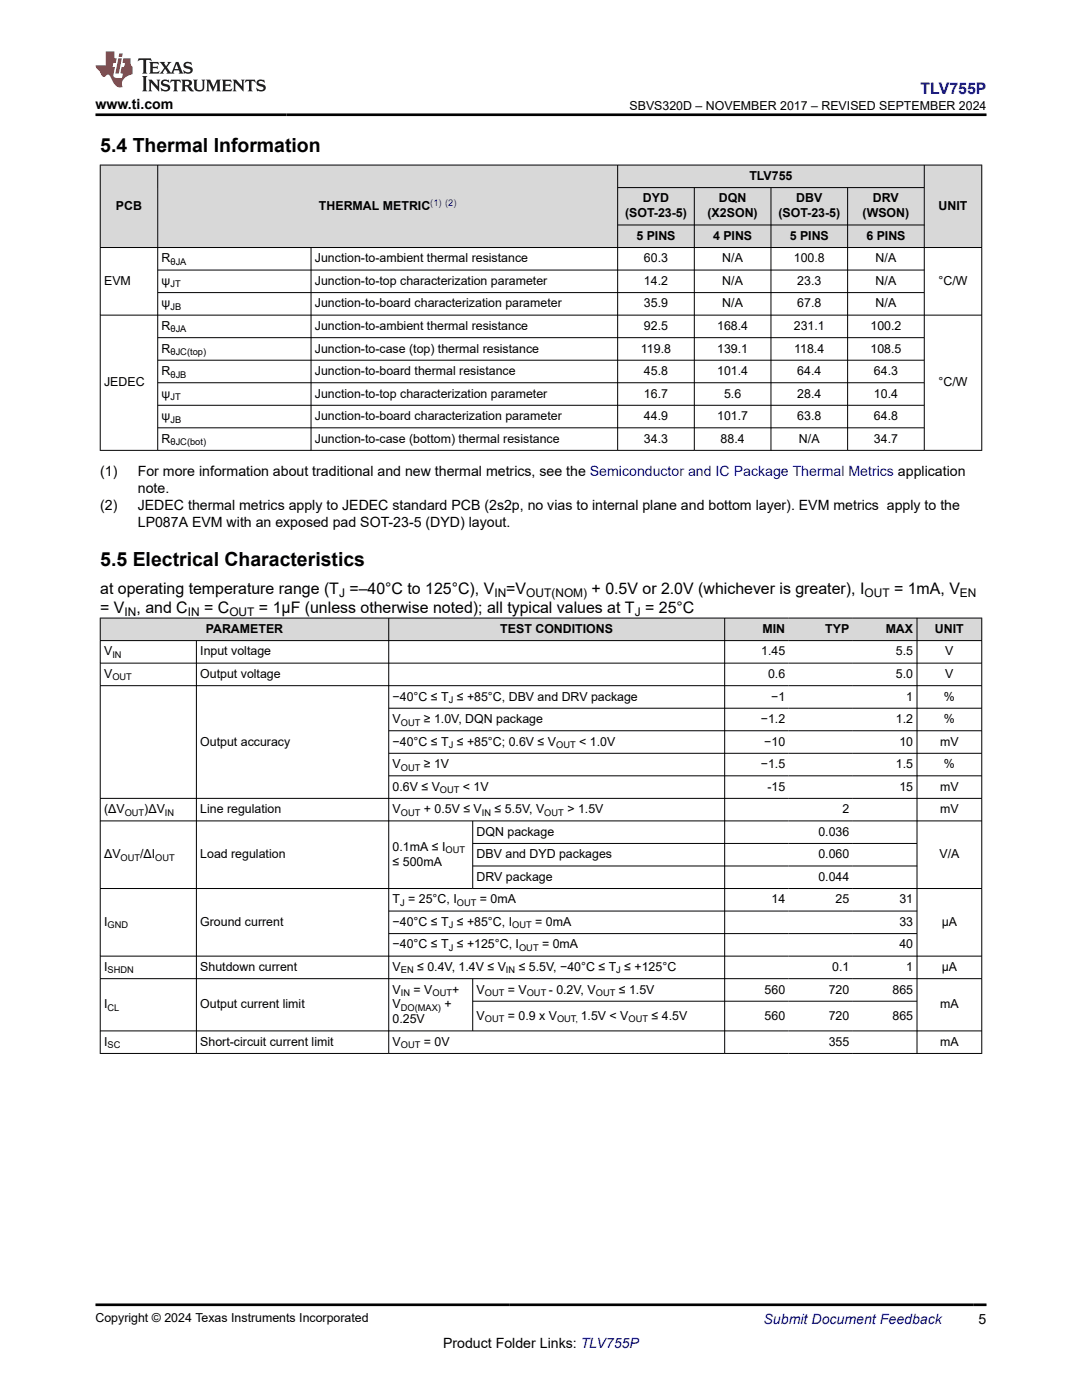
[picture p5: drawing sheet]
<svg xmlns="http://www.w3.org/2000/svg" width="216mm" height="279mm" viewBox="0 0 216 279" stroke-linecap="round" stroke-linejoin="round" font-family="sans-serif">
<defs><g id="words">
<g font-size="3.9">
<text x="20" y="30.3">5.4 Thermal Information</text>
<text x="20" y="113">5.5 Electrical Characteristics</text>
</g>
<text font-size="3.2" fill="#00f" x="183.7" y="18.7">TLV755P</text>
<g font-size="3.2">
<text x="20" y="118.5">at operating temperature range (T =–40°C to 125°C), V</text>
<text x="101" y="118.5">=V</text>
<text x="118.1" y="118.5">+ 0.5V or 2.0V (whichever is greater), I</text>
<text x="178.4" y="118.5">= 1mA, V</text>
<text x="20" y="122.3">= V</text>
<text x="27.2" y="122.3">, and C</text>
<text x="40.7" y="122.3">= C</text>
<text x="51.7" y="122.3">= 1μF (unless otherwise noted); all typical values at T = 25°C</text>
</g>
<g font-size="2.8">
<text x="19" y="21.8">www.ti.com</text>
<text x="20" y="95">(1)</text>
<text x="27.5" y="95">For more information about traditional and new thermal metrics, see the Semiconductor and IC Package Thermal Metrics application</text>
<text x="20" y="101.8">(2)</text>
<text x="27.5" y="98.4">note.</text>
<text x="27.5" y="101.8">JEDEC thermal metrics apply to JEDEC standard PCB (2s2p, no vias to internal plane and bottom layer). EVM metrics apply to the</text>
<text x="27.5" y="105.2">LP087A EVM with an exposed pad SOT-23-5 (DYD) layout.</text>
<text x="88.4" y="269">Product Folder Links: TLV755P</text>
<text x="195.3" y="264.2">5</text>
</g>
<text font-size="2.8" fill="#00f" x="152.4" y="264.2">Submit Document Feedback</text>
<g font-size="2.5">
<text x="125.6" y="21.9">SBVS320D – NOVEMBER 2017 – REVISED SEPTEMBER 2024</text>
<text x="149.5" y="35.9">TLV755</text>
<text x="23.1" y="41.9">PCB</text>
<text x="63.6" y="41.9">THERMAL METRIC</text>
<text x="128.3" y="40.4">DYD</text>
<text x="143.4" y="40.4">DQN</text>
<text x="158.9" y="40.4">DBV</text>
<text x="174.2" y="40.4">DRV</text>
<text x="187.3" y="41.9">UNIT</text>
<text x="124.7" y="43.4">(SOT-23-5)</text>
<text x="127" y="47.9">5 PINS</text>
<text x="141.2" y="43.4">(X2SON)</text>
<text x="142.3" y="47.9">4 PINS</text>
<text x="155.3" y="43.4">(SOT-23-5)</text>
<text x="157.6" y="47.9">5 PINS</text>
<text x="172.1" y="43.4">(WSON)</text>
<text x="172.9" y="47.9">6 PINS</text>
<text x="32.2" y="52.4">R</text>
<text x="62.8" y="52.4">Junction-to-ambient thermal resistance</text>
<text x="128.5" y="52.4">60.3</text>
<text x="144.1" y="52.4">N/A</text>
<text x="158.4" y="52.4">100.8</text>
<text x="174.7" y="52.4">N/A</text>
<text x="20.8" y="56.9">EVM</text>
<text x="32.2" y="56.9">ψ</text>
<text x="62.8" y="56.9">Junction-to-top characterization parameter</text>
<text x="128.5" y="56.9">14.2</text>
<text x="144.1" y="56.9">N/A</text>
<text x="159.1" y="56.9">23.3</text>
<text x="174.7" y="56.9">N/A</text>
<text x="187.3" y="56.9">°C/W</text>
<text x="32.2" y="61.4">ψ</text>
<text x="32.2" y="65.9">R</text>
<text x="62.8" y="61.4">Junction-to-board characterization parameter</text>
<text x="62.8" y="65.9">Junction-to-ambient thermal resistance</text>
<text x="128.5" y="61.4">35.9</text>
<text x="128.5" y="65.9">92.5</text>
<text x="143.1" y="65.9">168.4</text>
<text x="144.1" y="61.4">N/A</text>
<text x="158.4" y="65.9">231.1</text>
<text x="159.1" y="61.4">67.8</text>
<text x="173.7" y="65.9">100.2</text>
<text x="174.7" y="61.4">N/A</text>
<text x="32.2" y="70.3">R</text>
<text x="62.8" y="70.3">Junction-to-case (top) thermal resistance</text>
<text x="127.9" y="70.3">119.8</text>
<text x="143.1" y="70.3">139.1</text>
<text x="158.5" y="70.3">118.4</text>
<text x="173.7" y="70.3">108.5</text>
<text x="20.8" y="77.1">JEDEC</text>
<text x="32.2" y="74.8">R</text>
<text x="62.8" y="74.8">Junction-to-board thermal resistance</text>
<text x="128.5" y="74.8">45.8</text>
<text x="143.1" y="74.8">101.4</text>
<text x="159.1" y="74.8">64.4</text>
<text x="174.4" y="74.8">64.3</text>
<text x="187.3" y="77.1">°C/W</text>
<text x="32.2" y="79.3">ψ</text>
<text x="32.2" y="83.8">ψ</text>
<text x="62.8" y="79.3">Junction-to-top characterization parameter</text>
<text x="62.8" y="83.8">Junction-to-board characterization parameter</text>
<text x="128.5" y="79.3">16.7</text>
<text x="128.5" y="83.8">44.9</text>
<text x="143.1" y="83.8">101.7</text>
<text x="144.5" y="79.3">5.6</text>
<text x="159.1" y="79.3">28.4</text>
<text x="159.1" y="83.8">63.8</text>
<text x="174.4" y="79.3">10.4</text>
<text x="174.4" y="83.8">64.8</text>
<text x="32.2" y="88.3">R</text>
<text x="62.8" y="88.3">Junction-to-case (bottom) thermal resistance</text>
<text x="128.5" y="88.3">34.3</text>
<text x="143.8" y="88.3">88.4</text>
<text x="159.4" y="88.3">N/A</text>
<text x="174.4" y="88.3">34.7</text>
<text x="20.8" y="130.8">V</text>
<text x="40" y="130.8">Input voltage</text>
<text x="41.1" y="126.3">PARAMETER</text>
<text x="99.8" y="126.3">TEST CONDITIONS</text>
<text x="151.9" y="130.8">1.45</text>
<text x="152.2" y="126.3">MIN</text>
<text x="164.7" y="126.3">TYP</text>
<text x="176.7" y="126.3">MAX</text>
<text x="178.8" y="130.8">5.5</text>
<text x="186.6" y="126.3">UNIT</text>
<text x="188.6" y="130.8">V</text>
<text x="20.8" y="135.3">V</text>
<text x="40" y="135.3">Output voltage</text>
<text x="153.3" y="135.3">0.6</text>
<text x="178.8" y="135.3">5.0</text>
<text x="188.6" y="135.3">V</text>
<text x="78.3" y="139.8">−40°C ≤ T ≤ +85°C, DBV and DRV package</text>
<text x="153.9" y="139.8">−1</text>
<text x="180.8" y="139.8">1</text>
<text x="188.3" y="139.8">%</text>
<text x="40" y="148.8">Output accuracy</text>
<text x="78.3" y="144.3">V</text>
<text x="78.3" y="148.8">−40°C ≤ T ≤ +85°C; 0.6V ≤ V</text>
<text x="84.6" y="144.3">≥ 1.0V, DQN package</text>
<text x="115.6" y="148.8">&lt; 1.0V</text>
<text x="151.8" y="144.3">−1.2</text>
<text x="152.5" y="148.8">−10</text>
<text x="178.8" y="144.3">1.2</text>
<text x="179.5" y="148.8">10</text>
<text x="187.6" y="148.8">mV</text>
<text x="188.3" y="144.3">%</text>
<text x="78.3" y="153.3">V</text>
<text x="84.6" y="153.3">≥ 1V</text>
<text x="151.8" y="153.3">−1.5</text>
<text x="178.8" y="153.3">1.5</text>
<text x="188.3" y="153.3">%</text>
<text x="78.3" y="157.8">0.6V ≤ V</text>
<text x="92.4" y="157.8">&lt; 1V</text>
<text x="153.1" y="157.8">-15</text>
<text x="179.5" y="157.8">15</text>
<text x="187.6" y="157.8">mV</text>
<text x="20.8" y="162.3">(ΔV</text>
<text x="28.8" y="162.3">)ΔV</text>
<text x="40" y="162.3">Line regulation</text>
<text x="78.3" y="162.3">V</text>
<text x="84.6" y="162.3">+ 0.5V ≤ V</text>
<text x="95.1" y="166.8">DQN package</text>
<text x="98.7" y="162.3">≤ 5.5V, V</text>
<text x="113.2" y="162.3">&gt; 1.5V</text>
<text x="163.3" y="166.8">0.036</text>
<text x="168.1" y="162.3">2</text>
<text x="187.6" y="162.3">mV</text>
<text x="20.8" y="171.3">ΔV</text>
<text x="28" y="171.3">/ΔI</text>
<text x="40" y="171.3">Load regulation</text>
<text x="78.3" y="169.8">0.1mA ≤ I</text>
<text x="78.3" y="172.8">≤ 500mA</text>
<text x="95.1" y="171.3">DBV and DYD packages</text>
<text x="163.3" y="171.3">0.060</text>
<text x="187.4" y="171.3">V/A</text>
<text x="95.1" y="175.8">DRV package</text>
<text x="163.3" y="175.8">0.044</text>
<text x="20.8" y="184.8">I</text>
<text x="40" y="184.8">Ground current</text>
<text x="78.3" y="180.3">T = 25°C, I</text>
<text x="78.3" y="184.8">−40°C ≤ T ≤ +85°C, I</text>
<text x="95.8" y="180.3">= 0mA</text>
<text x="106.8" y="184.8">= 0mA</text>
<text x="153.9" y="180.3">14</text>
<text x="166.7" y="180.3">25</text>
<text x="179.5" y="180.3">31</text>
<text x="179.5" y="184.8">33</text>
<text x="187.9" y="184.8">µA</text>
<text x="78.3" y="189.3">−40°C ≤ T ≤ +125°C, I</text>
<text x="108.2" y="189.3">= 0mA</text>
<text x="179.5" y="189.3">40</text>
<text x="20.8" y="193.8">I</text>
<text x="40" y="193.8">Shutdown current</text>
<text x="78.3" y="193.8">V</text>
<text x="83.2" y="193.8">≤ 0.4V, 1.4V ≤ V</text>
<text x="103.5" y="193.8">≤ 5.5V, −40°C ≤ T ≤ +125°C</text>
<text x="166" y="193.8">0.1</text>
<text x="180.8" y="193.8">1</text>
<text x="187.9" y="193.8">µA</text>
<text x="20.8" y="201.2">I</text>
<text x="40" y="201.2">Output current limit</text>
<text x="78.3" y="201.2">V</text>
<text x="78.3" y="198.3">V</text>
<text x="82.5" y="198.3">= V</text>
<text x="88.7" y="201.2">+</text>
<text x="90.2" y="198.3">+</text>
<text x="95.1" y="198.3">V</text>
<text x="95.1" y="203.5">V</text>
<text x="101.3" y="198.3">= V</text>
<text x="101.3" y="203.5">= 0.9 x V</text>
<text x="109.5" y="198.3">- 0.2V, V</text>
<text x="115.9" y="203.5">1.5V &lt; V</text>
<text x="123.5" y="198.3">≤ 1.5V</text>
<text x="130" y="203.5">≤ 4.5V</text>
<text x="152.6" y="198.3">560</text>
<text x="152.6" y="203.5">560</text>
<text x="165.4" y="198.3">720</text>
<text x="165.4" y="203.5">720</text>
<text x="178.1" y="198.3">865</text>
<text x="178.1" y="203.5">865</text>
<text x="187.6" y="201.2">mA</text>
<text x="20.8" y="208.7">I</text>
<text x="40" y="208.7">Short-circuit current limit</text>
<text x="78.3" y="204.2">0.25V</text>
<text x="78.3" y="208.7">V</text>
<text x="84.6" y="208.7">= 0V</text>
<text x="165.4" y="208.7">355</text>
<text x="187.6" y="208.7">mA</text>
<text x="19" y="263.9">Copyright © 2024 Texas Instruments Incorporated</text>
</g>
<g font-size="2.4">
<text x="67.7" y="119.1">J</text>
<text x="98.7" y="119.1">IN</text>
<text x="105" y="119.1">OUT(NOM)</text>
<text x="172.5" y="119.1">OUT</text>
<text x="191.5" y="119.1">EN</text>
<text x="24.9" y="122.9">IN</text>
<text x="37.5" y="122.9">IN</text>
<text x="45.8" y="122.9">OUT</text>
<text x="126.6" y="122.9">J</text>
</g>
<text font-size="1.9" fill="#00f" x="85.9" y="41.1">(1) (2)</text>
<g font-size="1.9">
<text x="34" y="52.9">θJA</text>
<text x="34" y="57.4">JT</text>
<text x="34" y="61.8">JB</text>
<text x="34" y="66.3">θJA</text>
<text x="34" y="70.8">θJC(top)</text>
<text x="34" y="75.3">θJB</text>
<text x="34" y="79.8">JT</text>
<text x="34" y="84.3">JB</text>
<text x="34" y="88.8">θJC(bot)</text>
<text x="22.4" y="131.3">IN</text>
<text x="22.4" y="135.8">OUT</text>
<text x="89.5" y="140.3">J</text>
<text x="80" y="144.8">OUT</text>
<text x="89.5" y="149.3">J</text>
<text x="111" y="149.3">OUT</text>
<text x="80" y="153.8">OUT</text>
<text x="87.8" y="158.3">OUT</text>
<text x="24.9" y="162.8">OUT</text>
<text x="32.9" y="162.8">IN</text>
<text x="80" y="162.8">OUT</text>
<text x="96.2" y="162.8">IN</text>
<text x="108.6" y="162.8">OUT</text>
<text x="24.1" y="171.8">OUT</text>
<text x="31" y="171.8">OUT</text>
<text x="88.9" y="170.3">OUT</text>
<text x="21.5" y="185.3">GND</text>
<text x="79.8" y="180.8">J</text>
<text x="89.5" y="185.3">J</text>
<text x="91.2" y="180.8">OUT</text>
<text x="102.2" y="185.3">OUT</text>
<text x="89.5" y="189.8">J</text>
<text x="103.6" y="189.8">OUT</text>
<text x="21.5" y="194.3">SHDN</text>
<text x="80" y="194.3">EN</text>
<text x="101" y="194.3">IN</text>
<text x="123" y="194.3">J</text>
<text x="21.5" y="201.7">CL</text>
<text x="80" y="201.7">DO(MAX)</text>
<text x="80" y="198.8">IN</text>
<text x="86.3" y="198.8">OUT</text>
<text x="96.7" y="198.8">OUT</text>
<text x="96.7" y="204">OUT</text>
<text x="105.1" y="198.8">OUT</text>
<text x="111.2" y="204">OUT,</text>
<text x="118.9" y="198.8">OUT</text>
<text x="125.4" y="204">OUT</text>
<text x="21.5" y="209.2">SC</text>
<text x="80" y="209.2">OUT</text>
</g>
</g></defs>
<g fill="#d8d8d8">
<path d="M20 32.9h175.9v4.5h-175.9z" fill-rule="evenodd"/>
<path d="M20.1 33h11.3v16.3h-11.3z" fill-rule="evenodd"/>
<path d="M31.5 33h91.7v16.3h-91.7z" fill-rule="evenodd"/>
<path d="M123.3 33h61.1v4.4h-61.1z" fill-rule="evenodd"/>
<path d="M184.5 33h11.3v16.3h-11.3z" fill-rule="evenodd"/>
<path d="M123.3 37.5h15.2v7.3h-15.2z" fill-rule="evenodd"/>
<path d="M138.6 37.5h15.2v7.3h-15.2z" fill-rule="evenodd"/>
<path d="M153.9 37.5h15.2v7.3h-15.2z" fill-rule="evenodd"/>
<path d="M169.2 37.5h15.2v7.3h-15.2z" fill-rule="evenodd"/>
<path d="M123.3 45h15.2v4.3h-15.2z" fill-rule="evenodd"/>
<path d="M138.6 45h15.2v4.3h-15.2z" fill-rule="evenodd"/>
<path d="M153.9 45h15.2v4.3h-15.2z" fill-rule="evenodd"/>
<path d="M169.2 45h15.2v4.3h-15.2z" fill-rule="evenodd"/>
</g>
<g fill="none" stroke="#000" stroke-width=".2">
<path d="M19.9 32.9h176.1M20 32.9v57M31.5 32.9v57M123.2 32.9v57M123.2 37.4h61.3M138.5 37.4v52.5M153.8 37.4v52.5M169.1 37.4v52.5M184.4 32.9v57M195.9 32.9v57M19.9 49.4h176.1M31.5 53.9h153"/>
<path d="M31.5 58.4h153M62.1 49.4v40.5M123.2 44.9h61.3M19.9 62.9h176.1M31.5 67.4h153M31.5 71.9h153M31.5 76.4h153M19.9 89.9h176.1M31.5 80.9h153M31.5 85.4h153"/>
</g>
<g fill="#d8d8d8">
<path d="M20 123.3h175.9v4.5h-175.9z" fill-rule="evenodd"/>
<path d="M20.1 123.4h57.4v4.4h-57.4z" fill-rule="evenodd"/>
<path d="M77.6 123.4h66.9v4.4h-66.9z" fill-rule="evenodd"/>
<path d="M144.7 123.4h12.7v4.4h-12.7z" fill-rule="evenodd"/>
<path d="M157.4 123.4h12.8v4.4h-12.8z" fill-rule="evenodd"/>
<path d="M170.2 123.4h12.7v4.4h-12.7z" fill-rule="evenodd"/>
<path d="M183 123.4h12.8v4.4h-12.8z" fill-rule="evenodd"/>
</g>
<g fill="none" stroke="#000" stroke-width=".2">
<path d="M19.9 123.3h176.1M19.9 127.8h176.1M19.9 132.3h176.1M19.9 136.8h176.1M20 123.3v87M39.2 127.8v82.5M77.6 123.3v87M144.6 123.3v87M183 123.3v87M195.9 123.3v87M19.9 159.3h176.1M77.6 141.3h118.4"/>
<path d="M77.6 145.8h118.4M77.6 150.3h118.4M77.6 154.8h118.4M19.9 163.8h176.1M19.9 177.3h176.1M94.3 163.8v13.6M94.3 168.3h88.7M94.3 172.8h88.7M19.9 190.8h176.1M19.9 195.3h176.1M77.6 181.8h105.4M77.6 186.3h105.4"/>
<path d="M94.3 195.3v10.5M94.3 199.8h88.7M19.9 205.7h176.1M19.9 210.2h176.1"/>
</g>
<path d="M27.7 11.6l-.2 .6 .5-.2h.6v.1v2.2l-.2 .4h1l-.2-.4v-2.2v-.1h.5l.5 .2-.1-.6zM29.8 12.4l.2 .3v1.6l-.2 .4h1.9l.1-.6a1.08 1.08 0 0 1-1.3 .2v-.7h.6l.4 .2v-.7l-.4 .2h-.6v-.5l.2-.2a1 1 0 0 1 1 .3l-.1-.5zM31.8 12.4l1 1.1-1 1.2h.9l-.2-.2 .4-.8 .5 .8-.2 .2h1.6l-.2-.2 .1-.5h1l.1 .5-.1 .2h.9l-.2-.4-.8-1.9h-.5l-1 2.1-.8-1.1 .9-1h-.8l.2 .2-.5 .6-.3-.6 .1-.2zM35.2 12.8l.4 1h-.8zM36.8 12.5a.65 .65 0 0 0-.2 .7 .65 .65 0 0 0 .6 .5l.7 .1 .1 .3a.79 .79 0 0 1-.7 .4 .79 .79 0 0 1-.7-.5l.1 .7 .2-.1a.93 .93 0 0 0 1.1 0 .93 .93 0 0 0 .4-.9 1.46 1.46 0 0 0-1.2-.6l-.1-.3a1.09 1.09 0 0 1 1.2 .2l-.2-.6-.1 .1-.6-.2zM28.4 15.2l.2 .4v2.2l-.2 .4h1l-.2-.4v-2.2l.2-.4zM29.6 15.9l.2 .4v1.5l-.2 .4h.8l-.3-.4v-1.3l1.7 1.8v-2l.2-.4h-.8l.2 .2 .1 1.1-1.2-1.3zM32.3 16a.65 .65 0 0 0-.2 .8 .65 .65 0 0 0 .7 .4l.6 .2 .1 .2a.79 .79 0 0 1-.7 .4 .79 .79 0 0 1-.7-.5l.1 .7 .2-.1a.93 .93 0 0 0 1.1 .1 .93 .93 0 0 0 .4-1 1.46 1.46 0 0 0-1.2-.5l-.1-.4a1.09 1.09 0 0 1 1.2 .2l-.2-.6-.1 .1-.6-.1zM34.1 15.9l-.1 .6a.63 .63 0 0 1 .7-.3l.1 1.6-.3 .4h1l-.2-.4v-1.6a.66 .66 0 0 1 .8 .3l-.1-.6zM36.2 15.9l.2 .4v1.5l-.2 .4h.9l-.2-.2v-.7h.5l.1 .2a.79 .79 0 0 0 1.2 .6l-1-.9a.61 .61 0 0 0 .6-.6 .61 .61 0 0 0-.5-.7zM36.9 16.2h.2a.47 .47 0 0 1 .5 .1 .47 .47 0 0 1 .1 .5l-.2 .1-.6 .1zM38.5 15.9l.2 .2a2.27 2.27 0 0 0 .4 2 1.04 1.04 0 0 0 1.7-.7v-1.3l.2-.2h-.8l.2 .4v1.1a.6 .6 0 0 1-.6 .6 .6 .6 0 0 1-.6-.6v-1.1l.3-.4zM41.1 15.9l.2 .4v1.5l-.2 .4h.7l-.2-.4v-1.4l.9 1.9 .8-1.9v1.4l-.2 .4h1l-.3-.4v-1.5l.3-.4h-.8l-.7 1.5-.7-1.5zM44.3 15.9l.2 .4v1.5l-.2 .4h1.9l.1-.6a1.09 1.09 0 0 1-1.3 .2v-.7h.6l.4 .2v-.6l-.4 .2h-.6v-.6l.2-.1a1.01 1.01 0 0 1 1 .3l-.1-.6zM46.4 15.9l.3 .4v1.5l-.3 .4h.8l-.2-.4v-1.3l1.6 1.8v-2l.2-.4h-.7l.2 .2v1.1l-1.2-1.3zM49 15.9l-.1 .6a.63 .63 0 0 1 .8-.3v1.6l-.3 .4h1l-.2-.4v-1.6a.66 .66 0 0 1 .8 .3l-.1-.6zM51.4 16a.65 .65 0 0 0-.2 .8 .65 .65 0 0 0 .6 .4l.6 .2 .2 .2a.79 .79 0 0 1-.8 .4 .79 .79 0 0 1-.6-.5l.1 .7 .2-.1a.93 .93 0 0 0 1 .1 .93 .93 0 0 0 .5-1 1.46 1.46 0 0 0-1.3-.5l-.1-.4a1.09 1.09 0 0 1 1.3 .2l-.2-.6-.2 .1-.5-.1z" fill="#231f20"/>
<path d="M21.1 10.3v2.7h-2.1l.1 .4 .9 1a.95 .95 0 0 0 .9 .9 .59 .59 0 0 1 .6-.4 .59 .59 0 0 1 .5 .3l.4 .8a1.59 1.59 0 0 0 2.1 1.4 1.61 1.61 0 0 1 1-2.3l1-.3-.1-1.5a1.59 1.59 0 0 1-.4-1.7h-1.4l-.2 .9h.5l-.1 .9h-.5l-.2 .9v.3l.4 .1-.2 .9h-.6a.73 .73 0 0 1-1.1-.7l.3-1.5h-.5l.2-.9h.5l.2-.9h-.5v-1.3zM23.6 11.6l-.6 3.1h.7l.6-3.1zM23.8 10.7l-.1 .6h.7l.1-.6z" fill="#ed1c24"/>
<path d="M19 22.9h177.8M19 260.4h177.8" fill="none" stroke="#000" stroke-width=".53"/>
<use href="#words"/>
</svg>
